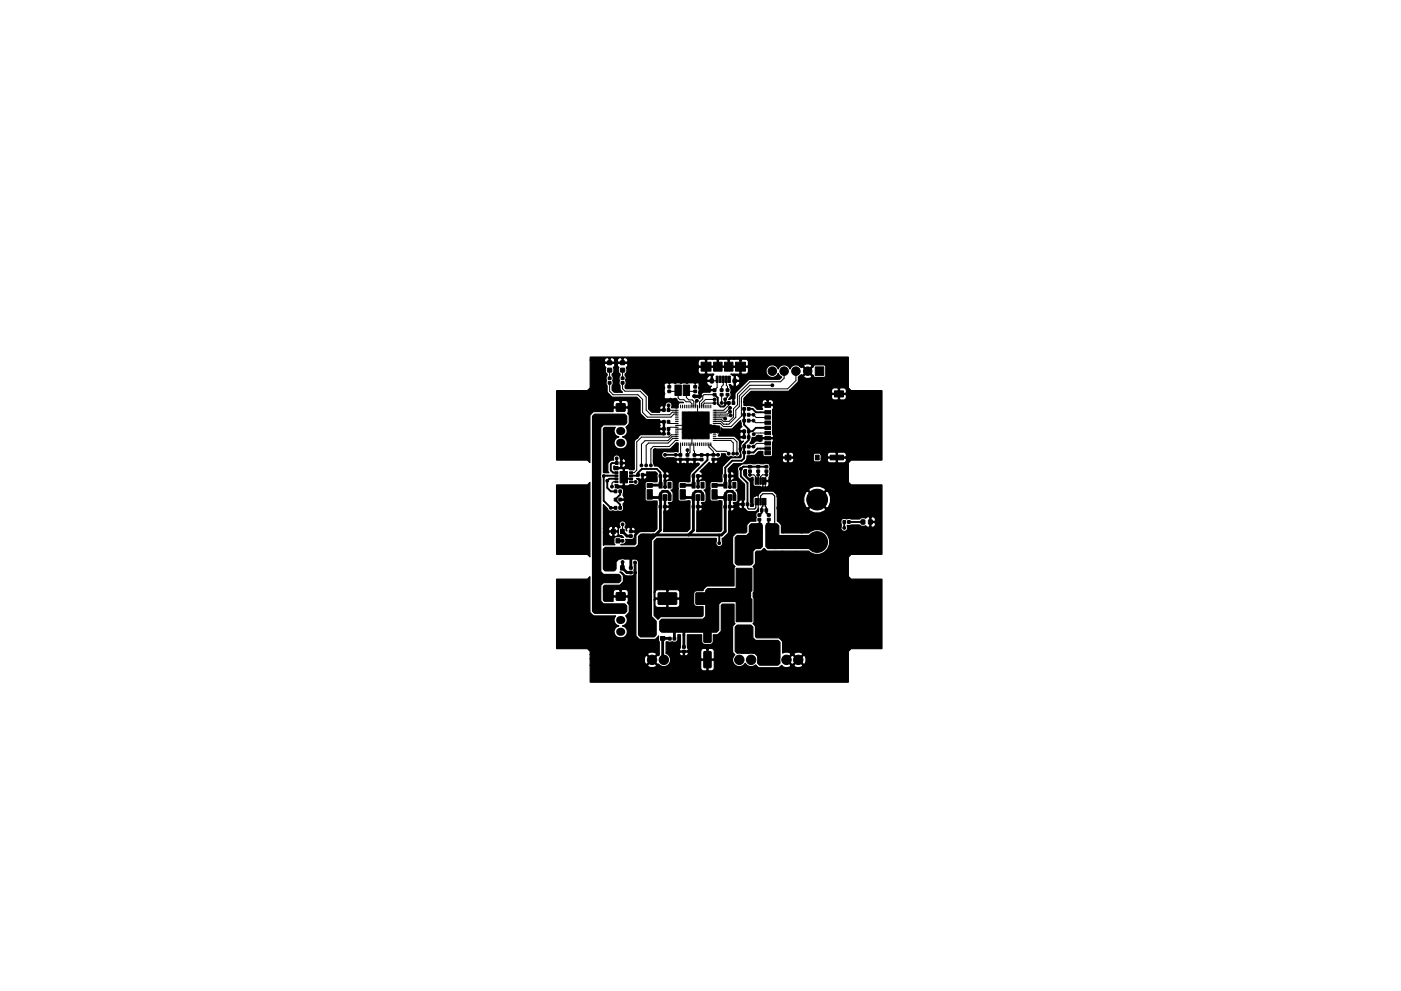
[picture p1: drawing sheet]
<svg xmlns="http://www.w3.org/2000/svg" width="297mm" height="210mm" viewBox="0 0 297 210" stroke-linecap="round" stroke-linejoin="round" font-family="sans-serif">
<g fill="#000" stroke="#000" stroke-width=".21">
<path d="M129 80h.5v.5h-.5zM128.8 78.2l.8-.1 .1 .8h-.8zM128.8 76.6h.8l.1 .7h-.8zM131.7 80h.6v.5h-.6zM131.6 76.6h.8v.7h-.8zM131.6 78.2l.8-.1v.8h-.8zM148.6 76.8h2.2v1.9h-2.2zM151.9 79.8h.3v1.3h-.3zM152.5 79.8h.4v1.3h-.4zM151.3 76.8h1.8v1.9h-1.8zM153.2 79.8h.4v1.3h-.4zM153.8 79.8h.4v1.3h-.4z"/>
<path d="M154.5 79.8h.4v1.3h-.4zM153.6 76.8h1.8v1.9h-1.8zM155.9 76.8h2.1v1.9h-2.1zM172.9 77.8h1.7v1.8h-1.7zM129 81h.5v.5h-.5zM130.5 98h.5v.5h-.5zM131.5 98h.5v.5h-.5zM131.7 81h.6v.5h-.6zM130.7 85.7h1.8v1.5h-1.8zM140.5 86.7h.5v.6h-.5zM140.5 90.7h.5v.6h-.5zM140.5 89.2h.5v.6h-.5z"/>
<path d="M141.5 86.7h.5v.6h-.5zM141.5 90.7h.5v.6h-.5zM141.5 89.2h.5v.6h-.5zM141.6 82.8h.6v.5h-.6zM141.6 81.8h.6v.5h-.6zM143.1 81.7h1.4v2.2h-1.4zM144 97.2h.5v.5h-.5zM144 96.3h.5v.5h-.5zM144.9 81.7h1.3v2.2h-1.3zM145.5 97.2h.5v.5h-.5zM145.5 96.3h.5v.5h-.5zM144.6 91.7h1.5v1.4h-1.5z"/>
<path d="M144.6 90.2h1.5v1.5h-1.5zM144.6 88.8h1.5v1.4h-1.5zM144.6 87.4h1.5v1.4h-1.5zM147 96.3h.5v.5h-.5zM147 97.2h.5v.5l-.5 .1zM146.1 91.7h1.4v1.4h-1.4zM146.1 90.2h1.4v1.5h-1.4zM146.1 88.8h1.4v1.4h-1.4zM146.1 87.4h1.4v1.4h-1.4zM147.1 82.8h.6v.5h-.6zM147.1 81.8h.6v.5h-.6zM147.5 91.7h1.4v1.4h-1.4z"/>
<path d="M147.5 90.2h1.4v1.5h-1.4zM147.5 88.8h1.4v1.4h-1.4zM147.5 87.4h1.4v1.4h-1.4zM148.5 97.2h.5v.5l-.5 .1zM148.5 96.3h.5v.5h-.5zM148.9 91.7h1.4v1.4h-1.4zM148.9 90.2h1.4v1.5h-1.4zM148.9 88.8h1.4v1.4h-1.4zM148.9 87.4h1.4v1.4h-1.4zM151 97.2h.5v.5h-.5zM151 96.2h.5v.5l-.5 .1zM151.2 82.5h.6v.5h-.6z"/>
<path d="M151.2 83.5h.6v.5h-.6zM152.7 82.5h.6v.5h-.6zM152.7 83.5h.6v.5h-.6zM154 83.5h.5v.5h-.5zM154 82.5h.5v.5h-.5zM154.3 85.2h.5v.6h-.5zM155.2 85.2h.6l-.1 .6h-.5zM157.5 91.2h.5v.6h-.5zM157.5 92.5h.5v.5h-.5zM157.5 95.7h.5v.6h-.5zM157.5 94.5h.5v.5h-.5zM157.5 89h.5v.5h-.5z"/>
<path d="M157.5 87.7h.5v.6h-.5zM157.5 86.5h.5v.5h-.5zM158.5 91.2h.5v.6h-.5zM158.5 92.5h.5v.5h-.5zM158.5 95.7h.5v.6h-.5zM158.5 94.5h.5v.5h-.5zM158.5 89h.5v.5h-.5zM158.5 87.7h.5v.6h-.5zM158.5 86.5h.5v.5h-.5zM158.7 98.8h.6v.5h-.6zM158.7 99.7h.6v.5h-.6zM160.5 99.7h.5v.5h-.5z"/>
<path d="M160.5 98.8h.5v.5h-.5zM162.2 98.8h.6v.5h-.6zM162.2 99.7h.6v.5h-.6zM162.2 95.8h1.2v.7h-1.2zM162.2 94.8h1.2v.7h-1.2zM162.2 87.1h1.2v.7h-1.2zM162.2 88.2h1.2v.7h-1.2zM162.2 89.3h1.2v.7h-1.2zM162.2 90.4h1.2v.7h-1.2zM162.2 91.5h1.2v.7h-1.2zM162.2 92.6h1.2v.7h-1.2zM162.2 93.7h1.2v.7h-1.2z"/>
<path d="M162.2 85.4h1.2v1h-1.2zM166.5 96.6h1.2v1h-1.2zM172.9 96.6h.8v1h-.8zM176 96.6h2.8v1h-2.8zM176.9 82.9h1.9v1.3h-1.9zM129.6 112.3h.9v.9h-.9zM130.6 114.3h.8v.9h-.8zM130.3 105.7h.5v.6h-.5zM130.3 104h.5v.5h-.5zM130.3 107.5h.5v.5h-.5zM130.4 100.1h.6v.3h-.6zM130.4 100.7h.6v.4h-.6z"/>
<path d="M130.4 101.4h.6v.3h-.6zM130.4 102h.6v.4h-.6zM131.5 112.3h.9v.9h-.9zM131.2 105.7h.5v.6h-.5zM131.2 104h.5v.5h-.5zM131.2 107.5h.5v.5h-.5zM131.5 100h1.5v2.4h-1.5zM133.5 112.5h.5v.5h-.5zM133.5 113.5h.5v.5h-.5zM133.5 102h.6v.4h-.6zM133.5 101.4h.6v.3h-.6zM133.5 100.7h.6v.4h-.6z"/>
<path d="M133.5 100.1h.6v.3h-.6zM135 100.5h.5v.5h-.5zM136 100.5h.5v.5h-.5zM137.2 103.9h1.1v2h-1.1zM137.2 102.6h1.1v.8h-1.1zM139.8 107.2h.5v.6h-.5zM139.8 100.7h.5v.6h-.5zM139.7 104.9h.7v1.3h-.7zM139.7 102.3h.7v1.2h-.7zM140.7 107.2h.5v.6h-.5zM140.7 100.7h.5v.6h-.5zM140.7 104.9h.6v1.3h-.6z"/>
<path d="M141.6 104.9h.7v1.3h-.7zM141.6 102.3h.7v1.2h-.7zM144.2 102.6h1.1v.8h-1.1zM144.2 103.9h1.1v2h-1.1zM146.8 107.2h.5v.6h-.5zM146.8 100.7h.5v.6h-.5zM146.7 102.3h.7v1.2h-.7zM146.7 104.9h.7v1.3h-.7zM147.7 107.2h.5v.6h-.5zM147.7 100.7h.5v.6h-.5zM147.7 104.9h.6v1.3h-.6zM148.6 102.3h.7v1.2h-.7z"/>
<path d="M148.6 104.9h.7v1.3h-.7zM150.9 102.6h1.1v.8h-1.1zM150.9 103.9h1.1v2h-1.1zM153.5 107.2h.5v.6h-.5zM153.5 100.7h.5v.6h-.5zM153.5 104.9h.6v1.3h-.6zM153.5 102.3h.6v1.2h-.6zM154.5 107.2h.5v.6h-.5zM154.5 100.7h.5v.6h-.5zM154.4 104.9h.7v1.3h-.7zM155.4 104.9h.6v1.3h-.6zM155.4 102.3h.6v1.2h-.6z"/>
<path d="M156.1 118.3h1.4v1.4h-1.4zM157.3 106.7h.5v.6h-.5zM158.2 106.7h.5v.6h-.5zM158 118.3h1.4v1.4h-1.4zM160.1 101.3h.3v1.4h-.3zM160.1 105.7h.3v1.4h-.3zM160.6 101.3h.3v1.4h-.3zM160.6 105.7h.3v1.4h-.3zM161.1 101.3h.3v1.4h-.3zM161.1 105.7h.3v1.4h-.3zM160.7 109h.6v.5h-.6zM160.7 110h.6v.5h-.6z"/>
<path d="M160.6 111.1l.9 .1-.1 1.2-.8-.1zM161.6 101.3h.3v1.4h-.3zM161.6 105.7h.3v1.4h-.3zM161.2 108h.6l-.1 .5h-.5zM162.1 101.3h.3v1.4h-.3zM162.1 105.7h.3v1.4h-.3zM162.2 108h.5v.5h-.5zM162.7 110h.6v.5h-.6zM162.7 109h.6v.5h-.6zM162.5 111.1l.9 .1-.1 1.2-.8-.1zM178.8 110.5h.5v.5h-.5zM179.7 110.5h.5v.5h-.5z"/>
<path d="M182.6 110.3l.8 .1-.1 .8-.7-.1zM184.2 110.3l.7 .1v.8l-.8-.1zM129.6 120h.9v.9h-.9zM130.6 122h.8v.9h-.8zM131.5 120h.9v.9h-.9zM130.7 125.8h1.8v1.5h-1.8zM133.5 120.2h.5v.6h-.5zM133.5 121.2h.5v.5h-.5zM138.1 134.1h.8v.8h-.8zM140.1 133.1h.8v.8h-.8zM140.1 135h.8v.8h-.8zM141.8 135.2h.5v.6h-.5z"/>
<path d="M142.7 135.2h.5v.6h-.5zM139.6 125.8h3.8l.1 2.3-.3 .1h-3.6l-.1-.2zM144.7 138h.6v.5h-.6zM144.7 137h.6v.5h-.6zM149.3 132.9l1.3-.1 .2 .2v3l-.2 .3h-1.2l-.2-.2zM149.3 138.3l1.3-.1 .2 .2v3l-.2 .3h-1.2l-.2-.2zM147.6 125.8h3.8l.1 2.3-.3 .1h-3.6l-.1-.2zM156.1 127h3.3v4.9h-3.3zM156.1 132.8h1.4v1.4h-1.4zM158 132.8h1.4v1.4h-1.4zM156.1 120.6h3.3v4.8h-3.3z"/>
<circle cx="127.5" cy="77.7" r=".3"/>
<circle cx="135" cy="77.7" r=".3"/>
<circle cx="137.5" cy="77.7" r=".3"/>
<circle cx="140" cy="77.7" r=".3"/>
<circle cx="142.5" cy="77.7" r=".3"/>
<circle cx="145" cy="77.7" r=".3"/>
<circle cx="147.5" cy="77.7" r=".3"/>
<circle cx="149.7" cy="79.6" r=".3"/>
<circle cx="160" cy="77.7" r=".3"/>
<circle cx="163.7" cy="78.7" r=".9"/>
<circle cx="166.2" cy="78.7" r=".9"/>
<circle cx="168.7" cy="78.7" r=".9"/>
<circle cx="171.2" cy="78.7" r=".9"/>
<circle cx="177.5" cy="77.7" r=".3"/>
<circle cx="120" cy="95.2" r=".3"/>
<circle cx="120" cy="90.2" r=".3"/>
<circle cx="120" cy="85.2" r=".3"/>
<circle cx="120" cy="92.7" r=".3"/>
<circle cx="120" cy="87.7" r=".3"/>
<circle cx="122.5" cy="90.2" r=".3"/>
<circle cx="122.5" cy="95.2" r=".3"/>
<circle cx="122.5" cy="85.2" r=".3"/>
<circle cx="122.5" cy="92.7" r=".3"/>
<circle cx="122.5" cy="87.7" r=".3"/>
<circle cx="125" cy="85.2" r=".3"/>
<circle cx="127.5" cy="85.2" r=".3"/>
<circle cx="127.5" cy="80.2" r=".3"/>
<circle cx="127.5" cy="82.7" r=".3"/>
<circle cx="128.2" cy="91.1" r=".3"/>
<circle cx="128.4" cy="99.9" r=".3"/>
<circle cx="129.8" cy="91" r=".3"/>
<circle cx="130.2" cy="92.7" r=".3"/>
<circle cx="130.6" cy="99.3" r=".3"/>
<circle cx="130.8" cy="82.9" r=".3"/>
<circle cx="130.8" cy="97.2" r=".3"/>
<circle cx="130.8" cy="81.7" r=".3"/>
<circle cx="131.5" cy="84.6" r=".3"/>
<circle cx="132.8" cy="92.7" r=".3"/>
<circle cx="134.1" cy="99.3" r=".3"/>
<circle cx="135" cy="85.2" r=".3"/>
<circle cx="135" cy="90.2" r=".3"/>
<circle cx="135" cy="80.2" r=".3"/>
<circle cx="135" cy="92.7" r=".3"/>
<circle cx="135" cy="87.7" r=".3"/>
<circle cx="136" cy="98.7" r=".3"/>
<circle cx="137" cy="98.7" r=".3"/>
<circle cx="137.5" cy="90.2" r=".3"/>
<circle cx="137.5" cy="80.2" r=".3"/>
<circle cx="137.8" cy="86.5" r=".3"/>
<circle cx="138" cy="98.7" r=".3"/>
<circle cx="138.9" cy="95.5" r=".3"/>
<circle cx="138.9" cy="98.4" r=".3"/>
<circle cx="139.5" cy="87.1" r=".3"/>
<circle cx="140" cy="80.2" r=".3"/>
<circle cx="140" cy="97.7" r=".3"/>
<circle cx="140.6" cy="83.5" r=".3"/>
<circle cx="140.6" cy="81" r=".3"/>
<circle cx="140.6" cy="84.8" r=".3"/>
<circle cx="140.7" cy="82.3" r=".3"/>
<circle cx="140.7" cy="92" r=".3"/>
<circle cx="141" cy="96.5" r=".3"/>
<circle cx="141.8" cy="92" r=".3"/>
<circle cx="141.8" cy="86" r=".3"/>
<circle cx="141.9" cy="81" r=".3"/>
<circle cx="142.2" cy="84.8" r=".3"/>
<circle cx="142.5" cy="97.7" r=".3"/>
<circle cx="143.2" cy="81" r=".3"/>
<circle cx="143.2" cy="84.8" r=".3"/>
<circle cx="143.2" cy="96.5" r=".3"/>
<circle cx="143.4" cy="86.3" r=".3"/>
<circle cx="143.5" cy="94.3" r=".3"/>
<circle cx="144.4" cy="81" r=".3"/>
<circle cx="145.4" cy="88.1" r=".36"/>
<circle cx="145.4" cy="89.5" r=".36"/>
<circle cx="145.4" cy="91" r=".36"/>
<circle cx="145.4" cy="92.4" r=".36"/>
<circle cx="145.6" cy="81" r=".3"/>
<circle cx="145.8" cy="95.5" r=".3"/>
<circle cx="146.8" cy="88.1" r=".36"/>
<circle cx="146.8" cy="91" r=".36"/>
<circle cx="146.8" cy="89.5" r=".36"/>
<circle cx="146.8" cy="92.4" r=".36"/>
<circle cx="147.2" cy="84" r=".3"/>
<circle cx="147.4" cy="81" r=".3"/>
<circle cx="147.8" cy="85" r=".3"/>
<circle cx="147.9" cy="98.5" r=".3"/>
<circle cx="148.2" cy="88.1" r=".36"/>
<circle cx="148.2" cy="91" r=".36"/>
<circle cx="148.2" cy="89.5" r=".36"/>
<circle cx="148.2" cy="92.4" r=".36"/>
<circle cx="148.4" cy="84" r=".3"/>
<circle cx="148.4" cy="81" r=".3"/>
<circle cx="148.4" cy="83.3" r=".3"/>
<circle cx="148.4" cy="82.3" r=".3"/>
<circle cx="149" cy="99.9" r=".3"/>
<circle cx="149.6" cy="88.1" r=".36"/>
<circle cx="149.6" cy="89.5" r=".36"/>
<circle cx="149.6" cy="91" r=".36"/>
<circle cx="149.6" cy="92.4" r=".36"/>
<circle cx="150" cy="96.5" r=".3"/>
<circle cx="150.1" cy="82.7" r=".3"/>
<circle cx="151.5" cy="85.5" r=".3"/>
<circle cx="151.5" cy="84.7" r=".3"/>
<circle cx="152.2" cy="96.5" r=".3"/>
<circle cx="153" cy="85.5" r=".3"/>
<circle cx="153.2" cy="96.7" r=".3"/>
<circle cx="153.2" cy="98.5" r=".3"/>
<circle cx="153.5" cy="91.7" r=".3"/>
<circle cx="153.7" cy="84.7" r=".3"/>
<circle cx="153.8" cy="88.8" r=".3"/>
<circle cx="153.8" cy="85.5" r=".3"/>
<circle cx="154.5" cy="96.2" r=".3"/>
<circle cx="154.8" cy="86.5" r=".3"/>
<circle cx="154.8" cy="87.4" r=".3"/>
<circle cx="154.9" cy="88.1" r=".3"/>
<circle cx="155" cy="92" r=".3"/>
<circle cx="155.3" cy="82.3" r=".3"/>
<circle cx="155.4" cy="84.2" r=".3"/>
<circle cx="155.5" cy="96.2" r=".3"/>
<circle cx="156.2" cy="96.2" r=".3"/>
<circle cx="156.5" cy="92.5" r=".3"/>
<circle cx="156.8" cy="89.9" r=".3"/>
<circle cx="157" cy="95.2" r=".3"/>
<circle cx="157.1" cy="99.5" r=".3"/>
<circle cx="158.8" cy="97" r=".3"/>
<circle cx="159.6" cy="93.7" r=".3"/>
<circle cx="159.7" cy="94.7" r=".3"/>
<circle cx="159.7" cy="89.2" r=".3"/>
<circle cx="159.8" cy="88" r=".3"/>
<circle cx="159.8" cy="92.1" r=".3"/>
<circle cx="160.8" cy="92.6" r=".3"/>
<circle cx="161.1" cy="93.4" r=".3"/>
<circle cx="161.2" cy="96" r=".3"/>
<circle cx="163.7" cy="81.7" r=".3"/>
<circle cx="165" cy="85.2" r=".3"/>
<circle cx="165" cy="90.2" r=".3"/>
<circle cx="165" cy="95.2" r=".3"/>
<circle cx="165" cy="92.7" r=".3"/>
<circle cx="165" cy="87.7" r=".3"/>
<circle cx="167.5" cy="95.2" r=".3"/>
<circle cx="167.5" cy="85.2" r=".3"/>
<circle cx="167.5" cy="90.2" r=".3"/>
<circle cx="167.5" cy="92.7" r=".3"/>
<circle cx="167.5" cy="87.7" r=".3"/>
<circle cx="170" cy="95.2" r=".3"/>
<circle cx="170" cy="90.2" r=".3"/>
<circle cx="170" cy="85.2" r=".3"/>
<circle cx="170" cy="92.7" r=".3"/>
<circle cx="170" cy="87.7" r=".3"/>
<circle cx="172.5" cy="90.2" r=".3"/>
<circle cx="172.5" cy="85.2" r=".3"/>
<circle cx="172.5" cy="95.2" r=".3"/>
<circle cx="172.5" cy="92.7" r=".3"/>
<circle cx="172.5" cy="87.7" r=".3"/>
<circle cx="175" cy="95.2" r=".3"/>
<circle cx="175" cy="90.2" r=".3"/>
<circle cx="175" cy="85.2" r=".3"/>
<circle cx="175" cy="92.7" r=".3"/>
<circle cx="175" cy="87.7" r=".3"/>
<circle cx="177.5" cy="95.2" r=".3"/>
<circle cx="177.5" cy="85.2" r=".3"/>
<circle cx="177.5" cy="90.2" r=".3"/>
<circle cx="177.5" cy="92.7" r=".3"/>
<circle cx="177.5" cy="87.7" r=".3"/>
<circle cx="180" cy="85.2" r=".3"/>
<circle cx="180" cy="95.2" r=".3"/>
<circle cx="180" cy="87.7" r=".3"/>
<circle cx="182.5" cy="95.2" r=".3"/>
<circle cx="182.5" cy="85.2" r=".3"/>
<circle cx="182.5" cy="87.7" r=".3"/>
<circle cx="185" cy="85.2" r=".3"/>
<circle cx="185" cy="95.2" r=".3"/>
<circle cx="120" cy="112.7" r=".3"/>
<circle cx="120" cy="107.7" r=".3"/>
<circle cx="120" cy="115.2" r=".3"/>
<circle cx="120" cy="110.2" r=".3"/>
<circle cx="120" cy="105.2" r=".3"/>
<circle cx="122.5" cy="112.7" r=".3"/>
<circle cx="122.5" cy="107.7" r=".3"/>
<circle cx="122.5" cy="105.2" r=".3"/>
<circle cx="122.5" cy="115.2" r=".3"/>
<circle cx="122.5" cy="110.2" r=".3"/>
<circle cx="128" cy="101" r=".3"/>
<circle cx="128.2" cy="115" r=".3"/>
<circle cx="128.8" cy="102" r=".3"/>
<circle cx="129.5" cy="107.7" r=".3"/>
<circle cx="129.5" cy="115" r=".3"/>
<circle cx="129.8" cy="103.2" r=".3"/>
<circle cx="130" cy="110.2" r=".3"/>
<circle cx="132" cy="111.2" r=".3"/>
<circle cx="132" cy="119.2" r=".3"/>
<circle cx="132" cy="114.7" r=".3"/>
<circle cx="132.5" cy="107.7" r=".3"/>
<circle cx="132.5" cy="105.2" r=".3"/>
<circle cx="132.5" cy="110.2" r=".3"/>
<circle cx="133.2" cy="103.9" r=".3"/>
<circle cx="133.5" cy="115" r=".3"/>
<circle cx="134.6" cy="119.3" r=".3"/>
<circle cx="134.8" cy="102.2" r=".3"/>
<circle cx="135" cy="107.7" r=".3"/>
<circle cx="135" cy="105.2" r=".3"/>
<circle cx="135" cy="110.2" r=".3"/>
<circle cx="137.5" cy="107.7" r=".3"/>
<circle cx="137.5" cy="110.2" r=".3"/>
<circle cx="138.8" cy="100.5" r=".3"/>
<circle cx="138.8" cy="101.9" r=".3"/>
<circle cx="140" cy="115.2" r=".3"/>
<circle cx="140" cy="117.7" r=".3"/>
<circle cx="141" cy="103.3" r=".3"/>
<circle cx="141.1" cy="108.8" r=".3"/>
<circle cx="141.1" cy="112.3" r=".3"/>
<circle cx="142.5" cy="107.7" r=".3"/>
<circle cx="142.5" cy="110.2" r=".3"/>
<circle cx="142.5" cy="100.2" r=".3"/>
<circle cx="142.5" cy="115.2" r=".3"/>
<circle cx="142.5" cy="117.7" r=".3"/>
<circle cx="145" cy="107.7" r=".3"/>
<circle cx="145" cy="110.2" r=".3"/>
<circle cx="145" cy="100.2" r=".3"/>
<circle cx="145" cy="115.2" r=".3"/>
<circle cx="145" cy="117.7" r=".3"/>
<circle cx="145.7" cy="112.2" r=".3"/>
<circle cx="145.9" cy="101.9" r=".3"/>
<circle cx="146" cy="106.5" r=".3"/>
<circle cx="147.5" cy="115.2" r=".3"/>
<circle cx="147.5" cy="117.7" r=".3"/>
<circle cx="148" cy="103.2" r=".3"/>
<circle cx="148.1" cy="112.5" r=".3"/>
<circle cx="150" cy="107.7" r=".3"/>
<circle cx="150" cy="110.2" r=".3"/>
<circle cx="150" cy="115.2" r=".3"/>
<circle cx="150" cy="117.7" r=".3"/>
<circle cx="150.1" cy="103.8" r=".3"/>
<circle cx="152.5" cy="107.7" r=".3"/>
<circle cx="152.5" cy="110.2" r=".3"/>
<circle cx="152.5" cy="115.2" r=".3"/>
<circle cx="152.5" cy="117.7" r=".3"/>
<circle cx="152.6" cy="106.5" r=".3"/>
<circle cx="152.7" cy="112.4" r=".3"/>
<circle cx="152.8" cy="101.8" r=".3"/>
<circle cx="154.8" cy="103.3" r=".3"/>
<circle cx="155" cy="112.7" r=".3"/>
<circle cx="155" cy="110.2" r=".3"/>
<circle cx="157.5" cy="112.7" r=".3"/>
<circle cx="157.5" cy="110.2" r=".3"/>
<circle cx="157.5" cy="102.9" r=".3"/>
<circle cx="157.9" cy="100" r=".3"/>
<circle cx="159" cy="100.7" r=".3"/>
<circle cx="159.4" cy="101.7" r=".3"/>
<circle cx="159.5" cy="104.5" r=".3"/>
<circle cx="159.5" cy="107.1" r=".3"/>
<circle cx="160.7" cy="100.7" r=".3"/>
<circle cx="161.7" cy="103.7" r=".3"/>
<circle cx="162" cy="116.8" r=".3"/>
<circle cx="162.5" cy="100.7" r=".3"/>
<circle cx="165" cy="102.7" r=".3"/>
<circle cx="165" cy="107.7" r=".3"/>
<circle cx="165" cy="105.2" r=".3"/>
<circle cx="165" cy="100.2" r=".3"/>
<circle cx="165.9" cy="117.2" r=".3"/>
<circle cx="166" cy="112.7" r=".3"/>
<circle cx="167.5" cy="107.7" r=".3"/>
<circle cx="167.5" cy="102.7" r=".3"/>
<circle cx="167.5" cy="110.2" r=".3"/>
<circle cx="167.5" cy="105.2" r=".3"/>
<circle cx="167.5" cy="100.2" r=".3"/>
<circle cx="168.9" cy="117.3" r=".3"/>
<circle cx="169.9" cy="112.8" r=".3"/>
<circle cx="170" cy="102.7" r=".3"/>
<circle cx="170" cy="100.2" r=".3"/>
<circle cx="170" cy="110.2" r=".3"/>
<circle cx="171.6" cy="106" r=".35"/>
<circle cx="171.6" cy="115" r=".35"/>
<circle cx="172.1" cy="107.2" r=".35"/>
<circle cx="172.1" cy="116.2" r=".35"/>
<circle cx="172.1" cy="113.8" r=".35"/>
<circle cx="172.1" cy="104.8" r=".35"/>
<circle cx="172.5" cy="102.7" r=".3"/>
<circle cx="172.5" cy="110.2" r=".3"/>
<circle cx="172.5" cy="100.2" r=".3"/>
<circle cx="173.2" cy="115" r="2.2"/>
<circle cx="173.2" cy="106" r="2.2"/>
<circle cx="173.3" cy="104.3" r=".35"/>
<circle cx="173.3" cy="113.3" r=".35"/>
<circle cx="173.3" cy="107.6" r=".35"/>
<circle cx="173.3" cy="116.6" r=".35"/>
<circle cx="174.4" cy="116.2" r=".35"/>
<circle cx="174.4" cy="107.2" r=".35"/>
<circle cx="174.4" cy="113.8" r=".35"/>
<circle cx="174.4" cy="104.8" r=".35"/>
<circle cx="174.9" cy="106" r=".35"/>
<circle cx="174.9" cy="115" r=".35"/>
<circle cx="175" cy="102.7" r=".3"/>
<circle cx="175" cy="100.2" r=".3"/>
<circle cx="175" cy="110.2" r=".3"/>
<circle cx="177.5" cy="102.7" r=".3"/>
<circle cx="177.5" cy="107.7" r=".3"/>
<circle cx="177.5" cy="115.2" r=".3"/>
<circle cx="177.5" cy="105.2" r=".3"/>
<circle cx="177.5" cy="110.2" r=".3"/>
<circle cx="177.5" cy="100.2" r=".3"/>
<circle cx="179" cy="112" r=".3"/>
<circle cx="180" cy="107.7" r=".3"/>
<circle cx="180" cy="112.7" r=".3"/>
<circle cx="180" cy="105.2" r=".3"/>
<circle cx="180" cy="115.2" r=".3"/>
<circle cx="182.5" cy="112.7" r=".3"/>
<circle cx="182.5" cy="107.7" r=".3"/>
<circle cx="182.5" cy="105.2" r=".3"/>
<circle cx="182.5" cy="115.2" r=".3"/>
<circle cx="185" cy="107.7" r=".3"/>
<circle cx="185" cy="112.7" r=".3"/>
<circle cx="185" cy="105.2" r=".3"/>
<circle cx="185" cy="115.2" r=".3"/>
<circle cx="120" cy="135.2" r=".3"/>
<circle cx="120" cy="130.2" r=".3"/>
<circle cx="120" cy="125.2" r=".3"/>
<circle cx="120" cy="132.7" r=".3"/>
<circle cx="120" cy="127.7" r=".3"/>
<circle cx="122.5" cy="135.2" r=".3"/>
<circle cx="122.5" cy="130.2" r=".3"/>
<circle cx="122.5" cy="125.2" r=".3"/>
<circle cx="122.5" cy="127.7" r=".3"/>
<circle cx="122.5" cy="132.7" r=".3"/>
<circle cx="125" cy="135.2" r=".3"/>
<circle cx="125" cy="132.7" r=".3"/>
<circle cx="127.5" cy="135.2" r=".3"/>
<circle cx="127.5" cy="137.7" r=".3"/>
<circle cx="129" cy="127" r=".3"/>
<circle cx="129" cy="124.7" r=".3"/>
<circle cx="130" cy="137.7" r=".3"/>
<circle cx="132.5" cy="137.7" r=".3"/>
<circle cx="132.8" cy="122.5" r=".3"/>
<circle cx="133.8" cy="135.3" r=".3"/>
<circle cx="134" cy="126.4" r=".3"/>
<circle cx="134.1" cy="129.1" r=".3"/>
<circle cx="134.6" cy="121.5" r=".3"/>
<circle cx="135" cy="137.7" r=".3"/>
<circle cx="137.5" cy="137.7" r=".3"/>
<circle cx="138.2" cy="140" r="1"/>
<circle cx="140" cy="130.2" r=".3"/>
<circle cx="140" cy="120.2" r=".3"/>
<circle cx="140" cy="122.7" r=".3"/>
<circle cx="140.7" cy="140" r="1"/>
<circle cx="142.5" cy="130.2" r=".3"/>
<circle cx="142.5" cy="120.2" r=".3"/>
<circle cx="142.5" cy="137.7" r=".3"/>
<circle cx="142.5" cy="122.7" r=".3"/>
<circle cx="145" cy="130.2" r=".3"/>
<circle cx="145" cy="125.2" r=".3"/>
<circle cx="145" cy="120.2" r=".3"/>
<circle cx="145" cy="127.7" r=".3"/>
<circle cx="145" cy="122.7" r=".3"/>
<circle cx="147.5" cy="130.2" r=".3"/>
<circle cx="147.5" cy="135.2" r=".3"/>
<circle cx="147.5" cy="120.2" r=".3"/>
<circle cx="147.5" cy="137.7" r=".3"/>
<circle cx="147.5" cy="122.7" r=".3"/>
<circle cx="150" cy="120.2" r=".3"/>
<circle cx="150" cy="122.7" r=".3"/>
<circle cx="152.5" cy="135.2" r=".3"/>
<circle cx="152.5" cy="120.2" r=".3"/>
<circle cx="152.5" cy="137.7" r=".3"/>
<circle cx="152.5" cy="122.7" r=".3"/>
<circle cx="153.3" cy="128.7" r=".3"/>
<circle cx="153.4" cy="130.3" r=".3"/>
<circle cx="155" cy="130.2" r=".3"/>
<circle cx="155" cy="120.2" r=".3"/>
<circle cx="155" cy="122.7" r=".3"/>
<circle cx="155.1" cy="128.6" r=".3"/>
<circle cx="156.7" cy="140" r="1"/>
<circle cx="159.2" cy="140" r="1"/>
<circle cx="161" cy="126.2" r=".3"/>
<circle cx="161" cy="132.2" r=".3"/>
<circle cx="161" cy="130.2" r=".3"/>
<circle cx="161" cy="134.2" r=".3"/>
<circle cx="161" cy="120.2" r=".3"/>
<circle cx="161" cy="124.2" r=".3"/>
<circle cx="161" cy="122.2" r=".3"/>
<circle cx="161.7" cy="140" r="1"/>
<circle cx="162.5" cy="120.2" r=".3"/>
<circle cx="163" cy="134.2" r=".3"/>
<circle cx="164.3" cy="140" r="1"/>
<circle cx="165" cy="134.2" r=".3"/>
<circle cx="166.7" cy="140" r="1"/>
<circle cx="167" cy="136.2" r=".3"/>
<circle cx="167.5" cy="137.7" r=".3"/>
<circle cx="169.3" cy="140" r="1"/>
<circle cx="170" cy="137.7" r=".3"/>
<circle cx="172.5" cy="137.7" r=".3"/>
<circle cx="173" cy="133.2" r=".3"/>
<circle cx="175" cy="135.2" r=".3"/>
<circle cx="175" cy="137.7" r=".3"/>
<circle cx="176" cy="120.2" r=".3"/>
<circle cx="176" cy="122.2" r=".3"/>
<circle cx="177.5" cy="137.7" r=".3"/>
<circle cx="186" cy="132.2" r=".3"/>
<circle cx="186" cy="134.2" r=".3"/>
<circle cx="186" cy="136.2" r=".3"/>
<circle cx="127.5" cy="140.2" r=".3"/>
<circle cx="130" cy="140.2" r=".3"/>
<circle cx="132.5" cy="140.2" r=".3"/>
<circle cx="135" cy="140.2" r=".3"/>
<circle cx="142.5" cy="140.2" r=".3"/>
<circle cx="145" cy="140.2" r=".3"/>
<circle cx="147.5" cy="140.2" r=".3"/>
<circle cx="152.5" cy="140.2" r=".3"/>
<circle cx="162.5" cy="142.7" r=".3"/>
<circle cx="165" cy="142.7" r=".3"/>
<circle cx="167.5" cy="142.7" r=".3"/>
<circle cx="170" cy="142.7" r=".3"/>
<circle cx="172.5" cy="142.7" r=".3"/>
<circle cx="172.5" cy="140.2" r=".3"/>
<circle cx="175" cy="142.7" r=".3"/>
<circle cx="175" cy="140.2" r=".3"/>
<circle cx="177.5" cy="142.7" r=".3"/>
<circle cx="177.5" cy="140.2" r=".3"/>
</g>
<path d="M131.5 88.9h.2M131.5 91.4h.2M131.5 93.9h.2M131.5 134h.2M131.5 131.5h.2M131.5 129h.2" fill="none" stroke="#000" stroke-width="1.7"/>
<path d="M150.9 80.7v.2M155.8 80.7v.2" fill="none" stroke="#000" stroke-width="1.1"/>
<g fill="none" stroke="#000" stroke-width=".21">
<path d="M129.2 78.5v1.8M132 78.5v1.8M166.3 78.7v1.5l-.8 .8h-6.5l-2.6 2.6v2.3l-.9 .8v1.8l-.9 .9h-1.2l-.4-.4h-1.8M168.7 78.7v2l-1.7 1.8h-8l-1.8 1.8v4l-2.2 2.2h-1.6l-.7-.7h-1.5M129.2 81.2v1.8l.8 .7h5.2l1 1v2.8l1 1h5l.7-.7h.9M132 81.2v1.3l.5 .5h3.3l1.2 1.2v2.8l1 1h4l.5-.6h1.3M141.7 89.5l.4 .3h1.7M141.7 87h2.1M141.9 83h1.6l.3-.2v1.6l.4 .4h.8l.5 .4h.8l.4 .4v.9M141.9 81v1.1M143.2 91.8h.6M143.2 91.4h.6"/>
<path d="M143.2 89.4h.6M143.2 89h.6M143.2 88.6h.6M143.2 88.2h.6M143.8 93.4h-.6l-1.3 1.3h-3.4l-.5 .5v3.5M143.8 93h-1.2l-.9 1h-4.2l-.5 .5v4.2M143.8 92.6h-1.3l-.9 .9h-4.8l-.8 .7v4.5M143.8 92.2h-1.5l-.5 .5h-5.8l-1 1v6l-.5 .6h-.7M143.8 90.6h-1.7l-.4 .4M144.3 85.9v.6M144.3 93.9l-.1 2.6M144.7 85.9v.6"/>
<path d="M144.7 93.9v.6M145.1 85.9v.6M145.1 93.9v.6M145.4 91h-2.2M145.4 89.5l-.8 .7h-1.4M145.5 85.9v.6M145.5 93.9v.6M145.9 85.9v.6M145.9 93.9v.6M146.3 85.9v.6M146.3 93.9v2.1l-.5 .5v-1M146.8 92.4l-.1 2.1"/>
<path d="M147.1 93.9l.1 2.6M147.4 81h.1M147.4 83h-1.6l-.3-.2v1.5l.5 .5h.8l.3 .3v1.4M147.4 81v1.1M147.5 93.9v.6M147.8 85l-.3 .3v1.2M147.9 85.9v1.9l.3 .3M147.9 93.9v.6M148.3 93.9v.6M148.7 93.9v.6M149.1 93.9v.6M149.5 85.9v.6"/>
<path d="M149.5 93.9v.6M149.9 85.9v.6M149.9 93.9v.6M150.3 85.9v.6M150.3 93.9v.9l.9 1v.7M150.7 85.9v.6M150.7 93.9v.6l1.2 1.2h2.1l.5 .5M150.9 80.8h.8l.3-.3v1.7l-.5 .6M151.2 93.4h3.7l.6 .6v2.2M151.2 93h4.4l.6 .7v2.5M151.2 92.6h.6M151.2 92.2h.6"/>
<path d="M151.2 91.8h.6M151.2 91.4h1.5l.3 .3h.5M151.2 88.6h2.4l.2 .2M151.5 85.5h-2.1l-.3 .3v.7M151.5 84.7h-1.9l-.9 .9v.9M151.5 83.7h-2.2l-.3 .3v.6l-.7 .7v1.2M151.5 90.2v1.6M151.8 90.6h-3.3l-.3 .4h3.6M151.8 90.2h-1.5l-.7 .8M153 83.7v1.8M153.3 80.5v1.1l-.3 .4v.8M153.5 91.7h.1"/>
<path d="M154 80.5v1.2l.2 .3v.8M154.2 83.7v.5l-.5 .5M154.5 85.5v.5l-1 1h-2.3M154.8 86.5l-.9 .9h-2.7M154.8 87.4l-.5 .4h-3.1M154.9 88.1l-.1 .1h-3.6M158.7 88h1l.6 .6h2.5M158.7 89.2h1l.5 .5h2.6M159 100v.7h.9l.4 .4v.9M160.7 100v2M162.5 100v.7h-.9l-.3 .4v.9M162.8 91.9h-2.7l-.3 .2"/>
<path d="M162.8 94.1h-2.4l-.7 .6h-1M163.7 81.7h-4.7l-2.2 2.3v2.2l-.8 .8v1.5l-1.5 1.5h-1.1l-.5-.6h-1.7M130.7 102.2h-.7l-.2 .3v.7M132 111.2l-.1 1.5M133.8 102.2h1M160.7 104v4.2M161.7 103.7h.1M161.7 103.7v-1.7h.6v1.7"/>
</g>
<g fill="none" stroke="#000" stroke-width=".6">
<path d="M147.2 84h1.2v-3h-7.8v3.8h2.6M131 114.7h1M131.9 112.7l1 1h.9M132 119.2l-.1 1.3 1 1h.9M133.8 118.2v2.3M137.8 104.9l.6 .7h1.7M138.5 113.5l-.5 .5M140 101l.1 1.9-2.3 .1M140.1 107.5h-.1M141.9 105.6l.1-.9-.5-.5h-1l-.4 .5-.1 7.8-2 2M144.8 104.9l.6 .7h1.6M147 101v1.9l-2.2 .1"/>
<path d="M148.9 105.6v-.9l-.4-.5h-1l-.5 .5v7.8l-1 1M151.5 104.9l.7 .7h1.6M153.8 101v1.9l-2.3 .1M155.7 105.6v-.9l-.5-.5h-.9l-.5 .5v8l-.8 .8h-17M142 135.5l-1.5-.1v4.3l.3 .3M143 133.3v2.2M145 133v4.3M149.3 132.7l.7 .7v1.9"/>
</g>
<g fill="none" stroke="#000" stroke-width=".4">
<path d="M130.8 97.2v1h-1l-.3 .3v1.3l.5 .5h.7M141 96.5h3.2M141.7 91h.1M141.7 87h.1M141.8 86v1M141.8 91v1M141.8 87h-.1M144.2 96.5h.1M150 96.5v1.1l-3 3v.4M151.5 83.7l.7 .7v1.3l.6 .5h.7l.3-.3v-.4h.7M152.2 96.5h-5M157.8 86.7v3.4l.9 1v2.3l-.9 .9v2.9l-.6 .5h-2l-1.4 1.5v1.8"/>
<path d="M157.8 91.5v1.2M158.7 86.7h.9l.7 .8h2.5M162.5 99h-4.9l-.5 .5v1.6l1.4 1.4v4.5M162.8 95.2h-2.2l-.8 .8h-1.1M162.8 90.8h-2.5l-.7 .7h-.9M130.7 101.6h-1.5l-.4 .4v1.5l.7 .7h1M130.7 100.9l-2.7 .1v5.2l1.5 1.5h1M131.5 104.2v.7l-1 1v.2l1 1v.6M132.2 101.2l.4 .4h1.2M133.8 100.9h1.3l.2-.2v-.4l.8-.8h3.2l.7 .7v.8M152.5 113.5v1.7M161 110.2l.1 1.5"/>
<path d="M161.5 108.2v.6l-.5 .5M162.5 108.2v.5l.5 .6M163 110.2l-.1 1.5M179 110.7v1.3M180 110.7h3"/>
</g>
<path d="M160.3 106.4v1.3l-.3 .3h-1.3l-.2-.3v-.7M161.3 106.4v-1.2l.4-.5h2l.6 .5v9.8M161.7 106.4v1l-.2 .2v.6M162.3 106.4v1l.2 .2v.6" fill="none" stroke="#000" stroke-width=".25"/>
<g fill="#000">
<circle cx="140.6" cy="84.8" r=".3"/>
<circle cx="141.9" cy="81" r=".3"/>
<circle cx="143.2" cy="84.8" r=".3"/>
<circle cx="147.2" cy="84" r=".3"/>
<circle cx="148.4" cy="81" r=".3"/>
<circle cx="148.4" cy="84" r=".3"/>
</g>
<path d="M164.3 115h9M153.2 126.2h4.6M157.8 123v6.5" fill="none" stroke="#000" stroke-width="3"/>
<g fill="#000" stroke="#000" stroke-width=".25">
<path d="M118 82.9l6.6-.1 .5-.6v-5.8h3l.2 .4h.8v-.8h.3v.8h.8l.2-.4h.5l.1 .4h.9v-.8h.2v.8l15.9-.1v.8l.2 .2h1.4v-1.3h.2v1.3h2.3v-1.3h.2v1.3h2.1v-1.3h.2v1.3h2.3v-1.3h.2v1.3h1.4l.2-.2v-.8l-.5-.5h-.9l-.2 .2-.4-.2h-1.9l-.2 .2-.4-.2h-1.7l-.2 .2-.4-.2h-1.9l-.2 .2-.4-.2h-.9l-.5 .5h-14.9v-.3a.6 .6 0 0 0-1-.4l-.4-.1a.67 .67 0 0 0-.8 .5h-.5l-.1-.2a.57 .57 0 0 0-.9-.2l-.4-.1a.67 .67 0 0 0-.9 .5h-3v-.6h54.7l.1 6.4 .5 .6 6.6 .1v14.7h-6.5l-.6 .6v4l.6 .7h6.5v14.7h-6.5l-.6 .6v4l.6 .7h6.5v14.7l-6.6 .1-.5 .5-.1 6.5h-54.7v-3.5h12.2l.1 .2a1.26 1.26 0 0 0 1.8-.2l-1-1-.9 1h-12.2v-1.5h11.5v.7l.2 .5 .3 .1 1-1-1-1-.3 .1-.2 .6h-11.5v-.9h12.2l.9 1 1-1-.1-.2a1.26 1.26 0 0 0-1.8 .2h-12.2v-.6l-.6-.6h-6.4l-.1-14.7h6.5l.6-.5v7.5l.9 .8h4.5a1.27 1.27 0 0 0 .7 2.1 1.34 1.34 0 0 0-.9 1.8 1.34 1.34 0 0 0 1.9 .7 1.29 1.29 0 0 0 .8-1.4 1.29 1.29 0 0 0-1-1.1 1.27 1.27 0 0 0 .7-2.2l.7-.9v-1.4l-.4-.4 .2-.4v-.7l-.1-.1h-3l-.1 .1v.8h-1.8l-.3-.3v-1.7h2.1v.7l.1 .1h1.4v-1.2h.2v1.2h1.4l.1-.1v-.7l-.3-.4a1.65 1.65 0 0 0-1.4 0l-.2-.1h-.8l-.5 .5h-2.1v-1.2l.3-.2h3l.4-.1 .5-.7 .1-1.2-.8-.8h.4l.8 .8h1a.76 .76 0 0 0 .8-.3 .76 .76 0 0 0 0-.9l.2-1.8 .2 .2 .1 15.5 .9 .8h3l.8-.8 .2 4.1-.2 .1-.2-.1-1 1 1 1 .2-.1 .3 .3a1.44 1.44 0 0 0 2.3-1h6.4l.1 1.9 .4 .2h.6l.2-.1v-2.1h.2v2.1l.2 .1h.6l.5-.5v-1.6l-.1-.1h-2.6l-.1 .1h-6.4a1.38 1.38 0 0 0-1-1.5v-.2h2.8l.3 .6 .4 .1 .2-.2v-.6h.2v.6l.2 .2a.5 .5 0 0 0 .5-.3 .5 .5 0 0 0 0-.5l-4.6 .1v-2.3h1.4a.76 .76 0 0 0 .9-.1 .76 .76 0 0 0 .2-.8v-.6h.6v2.8l-.3 .3 .2 .3h4.4v1.6l.1 .1h1.2v-2.1h.2v2.1h1.2l.1-.1v-1.6l-.5-.5h-.6l-.2 .1-1-.1-.5 .5h-2.8l.2-.3-.3-.3v-2.8h3.1v1.6l.4 .4a2.22 2.22 0 0 0 1.8-.2l.2-.5v-1.3l1-.1 .7-.7v-5.5l.3-.2h2.4v3.7l.3 .4-.6 .7v5.2l.5 .7-.3 .3a1.45 1.45 0 0 0 .5 2 1.45 1.45 0 0 0 2-.5 1.4 1.4 0 0 0 2.2 .4l.8 .6h4l.8-.5 .1 .2a1.26 1.26 0 0 0 1.8-.2h.6l.1 .2a1.26 1.26 0 0 0 1.8-.2l-.9-1-1 1h-.6l-1.1-1.2h.3l1 1h.2l1-1h.3l1 1a1.17 1.17 0 0 0 0-2l-1 1h-.3l-1-1h-.2l-1 1h-.3l1.1-1.2h.6l1 1 .9-1a1.17 1.17 0 0 0-1.9 0h-.6l-.1-.2-.6-.2-1.1 .2v-2.5l-.7-.7-4.8-.1-.2-.2v-2.1l-.6-.7 .3-.4v-4.9l-.2-.3v-.9l.2-.4v-4.8l-.2-.4 .5-.7v-2.3l.2-.3h1l.6-.5 .7 .5h8.8a2.65 2.65 0 0 0 3.7 0 2.65 2.65 0 0 0 0-3.8 2.65 2.65 0 0 0-3.7 0h-5.8v-1.2h12.6v.2a.77 .77 0 0 0 1.1 .5 .77 .77 0 0 0 .2-1.1l2.6-.1 .5 .3 .9-.1a.53 .53 0 0 0 .8 .1v-.8h.3v.8l.1 .2a.61 .61 0 0 0 .7-.3 .61 .61 0 0 0 0-.7h-1.1v-1.1h.3v.8h.8l.1-.1a.6 .6 0 0 0-.2-.7 .6 .6 0 0 0-.7 0l-.7-.2-.5 .4-.3-.2a.85 .85 0 0 0-1 .3h-1.7l-.4-.1-.6 .1a.79 .79 0 0 0-1 .1 .79 .79 0 0 0-.1 1l-.1 .7h-12.6l-.1-.7-.8-.6v-2.6h6.6l.3 .4a2.5 2.5 0 0 0 3.4-.4l-1.8-1.8-1.9 1.8h-6.6v-2.6h5.6v1.2l.4 1 .4 .2 1.9-1.8h.3l1.9 1.8 .4-.2a2.5 2.5 0 0 0-.4-3.4l-1.9 1.8h-.3l-1.9-1.8-.4 .2-.4 1h-5.6l-.2-.5-.6-.7h-2.5l-.9 1-.1-.1-.7 .3-.1 .3v1.7h-.6v-3.4h12.3l1.9 1.8 1.8-1.8-.3-.4a2.5 2.5 0 0 0-3.4 .4h-12.3v-1.8l-1.4-1.4 .1-1.2h.5v.8a.78 .78 0 0 0 .3 1 .78 .78 0 0 0 1-.1l.1 1.4 .2 .5h1.2l.4 .2 .2-.2 .3 .2 .3-.2 .2 .2 .3-.1 .2-.4v-.6l-.1-.1h-.8v-.3h.8l.1-.1v-.6l.2-.3-.1-1.4a.79 .79 0 0 0 0-1.1 .79 .79 0 0 0-1.1 0l-3.2-.1-1.6 .2a1.14 1.14 0 0 0-.8 1.4l.1 1.4 1.4 1.4v3.3l-.3 .2v1.6l.9 .7 1.5 .1 .4-.2 .5-.6-.1 .8a.74 .74 0 0 0-.4 1.2l-.1 .8h-1.2l-.7 .6-.1 1.6-.2 .3h-2l-.7 .7-.1 5.7 .5 .7-.2 .4v3.7h-5.6l-.8 .6-.1 .4h-1.3a.69 .69 0 0 0-.7 .7v2l.2 .5 .5 .2h1.3v1.9l-.3 .2h-8.6l-.7 .6-.8-.8v-3.3h.2l.1 1.3 .4 .3h1.8l.2-.2v-1.6h.2v1.6l.2 .2h1.8l.5-.5v-1.1l-.1-.2h-5l-.3 .2v-1.7h.2v1.1l.1 .2h2.4v-1.6h.2v1.6h2.4l.1-.2v-1.1l-.5-.5h-1.8l-.2 .2-.4-.2h-1.8l-.5 .5h-.2v-10.8l.6-.6h12.6v.7a.74 .74 0 0 0 .6 1.1 .74 .74 0 0 0 .6-1.1v-.7l.4-.2 .9-1 .2-5.4h.3v.7l.1 .2 .4-.1 .3-.5-.2-.3h-.9v-2.2h.3v2l1.7-.1 .3 .6 .3 .1 .2-.2v-.7l-1.8 .2-.1-.7h1.1l.1 .3h.7v-.7l-.3-.2-.5 .6h-.4l.3-.4-.1-1.5-.4-.7 .4-.3 .1-1.4-.3-.4h-1l.5-.5-.2-.3h-.6v.7l.3 .1-.3 .4v1.2h-.3v-3.3h.3v.7h.6l.2-.2a.5 .5 0 0 0-.3-.5 .5 .5 0 0 0-.5 0l-.5-.2v-.5l1.1-1.1 2-.1 .9-.9h7.4a.68 .68 0 0 0 .5 .8h.5l.1-.2v-.8h.3v.8l.2 .2 .6-.1a.59 .59 0 0 0 .2-.9h-2.2l-.2 .2h-7.4v-.7l1.6-.1 .9-.8h.8l.1 .8 .4 .3h1.3l.3-.5h2l.2 .5h.9v-.8h.3v.8h1l.1-.3h4.1l.1 1.1 .4 .3h.9l.3-.3v-.3h1.3v.3l.3 .4 1.4 .1 .2-.2v-.8h.3v.8l.1 .2h1.3a.61 .61 0 0 0 .3-1h-3.8l-.1 .2h-1.3v-1h1.3l.1 .5h1.8v-.8h.3v.8h1.7l.2-.1a.68 .68 0 0 0-.5-.9h-1.3l-.1 .2-.5-.2h-1.2l-.5 .5h-1.3l-.3-.2-.9-.1-.3 .2-.2 .3h-4.1l-.1-.4-.4-.3h-.4l-.2 .2-.9-.2-.5 .5h-2v-2.6l.2-.4-.1-.3h-2.2l-.2 .2 .1 .2-1.4 .1-.5 .4-.4 .2-.3-.2 .3-.4 .2-.8 .2 .1a.71 .71 0 0 0 .8-.5h1.1l-.1 .3 .2 .1h2.2l.1-.1-.2-1.4v-4.4a.58 .58 0 0 0 .1-.8h-2.2l-.2 .4 .2 .3h-1.2l-.7-.6-2.1-.2v-.7h3.8l.2 .5h.9v-.9h.3v.9h1a.6 .6 0 0 0-.4-1h-.4l-.2 .1-.9-.1-.5 .5h-3.8v-.8l.7-.6h17.9v.4l.3 .5 1 .1 .1-.2v-1h.3v1l.2 .2h.8l.4-.3 .1-.7-.2-.2h-2.9l-.1 .2h-17.9l.8-.9h7.8l.4-.2h8.9v.5l.1 .1h1.3v-1h.3v1h1.3l.2-.1-.1-.7-.4-.3h-.8l-.2 .1-1.2-.1-.5 .5h-8.9l1.8-1.8 .1-1 1-.2 .1 .3a1.16 1.16 0 0 0 1.8-.3l-.9-.9-1 .9h-.8l.4-.3 .3 .1 .9-.9h.3l1.3 1.4h2.1l.3-.5v-1.8l-.1-.3-.4-.1h-1.9l-1.3 1.3h-.3l-.9-.9-.3 .2-.4-.3h.8l1 .9 .9-.9-.1-.3a1.16 1.16 0 0 0-1.8 .3l-.8-.1a1.32 1.32 0 0 0-2 .7 1.32 1.32 0 0 0-1.3-.9 1.32 1.32 0 0 0-1.2 .9 1.34 1.34 0 0 0-2.1-.6 1.34 1.34 0 0 0 0 2.1 1.34 1.34 0 0 0 2.1-.6l.1 .3 .6 .5-.4 .5h-6.5l-2.9 2.9-.3 2.2h-.2v-.9l-.3-.2-.6 .2 .1-.1a1.09 1.09 0 0 0 .3-1.4 1.41 1.41 0 0 0-.1-1.3l-.2-.3h.3l.6 .4 .1-.1v-1h.3v1a.8 .8 0 0 0 1-.8l-.1-.2h-1.2v-1.2h.3v1h.9a.81 .81 0 0 0-.3-.9 .81 .81 0 0 0-.9-.1l-.1-.1-.2 .1-.3-.3h1.7l.2-.2v-1.3h.2v1.3l.2 .2 1.1-.1 .3-.4v-.8l-.2-.2h-8.7v1.3l.2 .2h1.4l-.3 .3v1.2h-1.2a.83 .83 0 0 0 .7 1.1l.2-.1-.3 .4 .2 .3h.9v.3h-.9l-.1 .3h-1.5l-.6 .6-.1-2.9-7.8 .1v3.9h2.9l.4 .4 1 .1a.84 .84 0 0 0-1.1 .5v.6h-1.4a.76 .76 0 0 0-.4-1.2 .76 .76 0 0 0-1 .8l-.1 .1v.9h-.9l-.2 .4h-1.6l-.7-.7v-.2h2.3l.2 .3h.6v-.7l-.1-.2-.4 .1-.3 .5h-2.3v-2.4l-.1-.3-1.4-1.4h-3.3l-.2-.2v-.5l.3-.4-.2-.7 .1-.2h17.1l.1 .2h.9v-1l-.2-.1-.3 .1-.5 .8h-17.1l-.2-1.2a.94 .94 0 0 0 .4-1.2h15.1v.8l.3 .4 1.1 .1 .2-.2v-1.3h-1.4l-.2 .2h-15.1l-.1-.2a.53 .53 0 0 0 .2-.8h-2l-.1 .4 .3 .5-.1 .3a.85 .85 0 0 0 .4 1l-.3 .8 .2 .6-.2 .7 .3 .4v.9l.5 .5h-1.8l-.4-.4v-1l.2-.4-.1-.7 .1-.6-.2-.8a1.06 1.06 0 0 0 .2-1.3l.4-.5-.2-.4h-1.9a.53 .53 0 0 0 .2 .9l-.2 .3a.85 .85 0 0 0 .4 1l-.2 .8 .2 2.9 .2 .4 .7 .7 .4 .2h5l.7 .7 .1 2.7 1.1 1.2 .3 .1h2.6l.2 .4h.9v2.4l.2 .4-5.3 .1-1.3 1.2v6l-.2 .2h-.8l-.3-.3h-.7l-.1 .2v3.3l.1 .2h.7l.3-.3h.8a.73 .73 0 0 0 1.1-.2 .73 .73 0 0 0-.4-1l.5-.1 .4 .2 .2-.2v-.6h.3v.6l.1 .2 .4-.1 .3-.6-.2-.1h-.9v-.3h.9l.2-.1-.1-.4h1.9l.4 .4-.1 1.7h-2.1l-.3 .1-.1 .3v3.3l.1 .3 .3 .1h2.1v5.9l-.6 .6h-2.8l-.5 .1-.5 .7-.1 1.7-.2 .3h-3l.6-.2a.71 .71 0 0 0 .5-1l.9 .1a.72 .72 0 0 0 .7-.2 .72 .72 0 0 0 .2-.8l.2-.3-.2-.3h-.9v-.9h.3v.6h.6l.2-.1-.1-.4-.4-.3a.67 .67 0 0 1-.9 0l-.4 .3v.5l-.4-.9a.76 .76 0 0 0-.1-1 .76 .76 0 0 0-1.1 .1 .76 .76 0 0 0 .2 1.1l-.4 .2v1.3l.3 .2h.4l.4 .5-.8-.2h-1l-.2 .4v.9l.2 .4h-2.2l-.3 .1v-2.7h1.1a.58 .58 0 0 0 .2 .7 .58 .58 0 0 0 .7 0v-.8h.3v.8l.1 .1a.59 .59 0 0 0 .7-.2 .59 .59 0 0 0-.1-.7l-3 .1v-.8h1.1l.2 .4h.7v-.8h.3v.8h.7a.55 .55 0 0 0 0-.7 .55 .55 0 0 0-.7-.1l-.4-.1a.64 .64 0 0 0-.8 .5h-1.1v-5.1l1 1.1a.86 .86 0 0 0 1.1 .2l1.1 .1a.86 .86 0 0 0 1-.3 .86 .86 0 0 0 0-1.1v-.2l.3-.6-.1-.2-1-.1 .2-.1h.8l.1-.2-.3-.6v-.2a.85 .85 0 0 0 0-1.1 .85 .85 0 0 0-1.1-.2l-.6-.1v-.7h.6l.3 .3h.7l.1-.2v-3.3l-.1-.2h-.7l-.3 .3-.8-.1-.1-.7 1.3 .3 .2-.2v-.6h.3v.6l.3 .2 .4-.3 .1-.4-.2-.1h-.9v-.9h.3v.6h.6l.2-.1a.5 .5 0 0 0-.3-.6 .5 .5 0 0 0-.5 .1l-.4-.2a.73 .73 0 0 0-.9-.8 .73 .73 0 0 0-.5 1.1 1.08 1.08 0 0 0-1.2 1v1.2l.2 .5h-1.2v-9.4l.3-.2h2.3l-.2 .2a1.27 1.27 0 0 0 .9 1.8 1.34 1.34 0 0 0-.9 1.8 1.34 1.34 0 0 0 1.9 .7 1.28 1.28 0 0 0 .8-1.4 1.28 1.28 0 0 0-1-1.1 1.21 1.21 0 0 0 1-1.4h6.8l.1 .4 .6 .3 .1-.2v-.7h-.6l-.2 .2h-6.8l-.3-.7 .7-.8h6.4l.2 .4-.2 .5 .2 .2h.6v-1.3h-.6l-.2 .2h-6.4v-1.6l-.3-.5 .1-1-.1-.1h-3l-.1 .1v.6l-4.2 .1-.7 .8v9.9l-.6-.5h-6.5v-12.1h12v.7l.1 .1h1.4v-1.2h.2v1.2h1.4l.1-.1v-.7l-.3-.4-1-.1-.2 .1a1.65 1.65 0 0 0-1.4 0l-.3 .4h-12zM125.6 88.3l.5-.4h6.3l.5 .4v1.4l-.5 .4h-4.4l-.6 .6v30.5l.6 .7h3.2l.4 .4v.9l-.4 .4h-3.2l-.6 .6v3.3l.6 .6h4.4l.5 .5v1.1l-.5 .4h-6.3l-.5-.4zM138.5 95.5l.2-.2 3.4-.1 1.3-1.2h.4v1.9h-2.4a.74 .74 0 0 0-1.1 .6 .74 .74 0 0 0 1.1 .6h1.5l.6 .3h5.4v.2h-1.5v.7l.1 .1 .5-.1 .3 .1-1.9 1.9-.1 1.9h-2.1l-.3 .1-.1 .3v3.3l.1 .3 .3 .1h2.1v5.9l-.6 .6h-5l.2-5.2h.2v.7l.3 .2a.51 .51 0 0 0 .4-.9h-1l.1-2.2h.2v2h.7l.1-.3-.2-.4 .7-.1 .3-.4v-1.7l-.4-.5 .4-.3v-1.4l-.3-.4h-.9l.3-.2 .1-.4-.1-.2h-.7v.7l.3 .1-.2 .4v1.2h-.4l.1-3.3h.2v.7h.7l.1-.2a.5 .5 0 0 0-.2-.5 .5 .5 0 0 0-.6 0l-.5-.2-1.1-1.1h-.8l-.2-1.1h4.8v.1a.51 .51 0 0 0 .8 .4v-.7h.3v.7l.1 .1 .5-.2 .5 .2 .1-.1v-.7h.3v.7l.1 .1 .5-.1 .5 .1 .1-.1v-.7l-8.6 .2zM145.2 92.3l.2-.1 .2 .2-.3 .1zM145.2 90.9l.2-.1 .2 .2-.3 .2zM145.2 89.5l.2-.2 .2 .2-.3 .2zM145.3 88l.3 .1-.2 .2-.2-.1zM146.6 92.4l.2-.2 .2 .2-.3 .1zM146.6 90.9l.2-.1 .2 .2-.2 .2zM146.6 89.5l.2-.2 .2 .2-.2 .2zM146.7 88l.3 .1-.2 .2-.2-.2zM148 92.4l.2-.2 .2 .2-.2 .1z"/>
<path d="M148.2 90.8l.2 .1-.2 .3-.2-.2zM148 89.5l.2-.2 .2 .2-.2 .2zM148.2 88l.2 .1-.2 .2-.2-.2zM147.3 84.2l1.2-.1-.2 .5a.71 .71 0 0 0-1-.1zM149.4 92.4l.3-.2 .1 .2-.2 .1zM149.6 90.8l.2 .1-.1 .3-.3-.2zM149.4 89.5l.3-.2 .1 .3-.2 .1zM149.6 88l.2 .1-.1 .2-.3-.2zM150.1 90.6l.5-.5 .5 .3h1.3l.2 .2v.8l-.4 .5-.3-.2-1.3 .2-.5-.5zM152.1 80.5l-.2 .2zM152 80.3l.1 .2zM152.9 90.7l.5 .3h1.8l1.8-1.8 .3 1.4-.4 .2-.1 .4 .2 .2h.9v1.5h-.9l-.2 .1a.5 .5 0 0 0 .3 .6 .5 .5 0 0 0 .5-.1l-.3 .4a1.69 1.69 0 0 0-.2 1.6v1.5l-.1 .1-2 .1-1.8 1.8-.1 3.2h-2.2l-.4 .2v3.7l.4 .2h2.2l-.1 6.1-.3 .4h-5l.2-5.2h.2v.7l.3 .2a.51 .51 0 0 0 .4-.9h-1l.1-2.2h.2v2h.7l.1-.3-.2-.4 .7-.1 .3-.4-.1-1.8-.3-.4 .4-.3v-1.4l-.3-.4h-.9l.3-.2 .1-.4-.1-.2h-.7v.7l.3 .1-.2 .4v1.2h-.4v-2.6h1l.1-.3-.5-.5 2-2 .6 .3 .1-.2v-.6h.3v.6l.1 .2a.5 .5 0 0 0 .6-.2 .5 .5 0 0 0-.1-.6h-.9v-.3l1.1-.1a.72 .72 0 0 0 .7-.9h.9a.82 .82 0 0 0 1.3 .6l.2 .1 .6-.1a.73 .73 0 0 0 .9-.2 .73 .73 0 0 0 0-1l-.1-2.2-.8-.8-.3-.2h-3.3v-.1l.3-.6h4.2v.7l.2 .1h.6v-1h-.6l-.2 .2h-4.2l.3-.3z"/>
<path d="M118.1 102.9h6.4l.6-.5v15.7l-.6-.5h-6.5zM133.7 101.5l.2 .1zM127.9 116.5l.4-.4h6.5l.6-.6v-1.7l.4-.4h1.9l.4 .4v16.9l1 1.1v2.9l-.4 .4h-2.9l-.4-.4v-15.5l-.1-.3-.5-.3-2.8-.1-.8 .1-.6 .6v1.5l-.4 .4h-1.9l-.4-.4zM155.9 114.1l.4-.5h2l.6-.6v-1.4l.4-.5h1.9l.4 .5v4.3l-.4 .5h-1l-.6 .5v2.5l-.4 .5h-2.9l-.4-.5zM162.4 111.6l.4-.5h1.9l.4 .5v4.3l-.4 .5h-1.9l-.4-.5zM140.3 131.4h8.7l.6-.7v-5.4l.5-.4h3.1l.4 .4v1.9l-1.2 1v5.5l-.5 .4h-11.6l-.4-.4v-1.9zM155.9 133.1l.4-.5h2.9l.4 .5v2.2l.6 .6h4.7l.5 .4-.1 3.4a1.28 1.28 0 0 1-.4 1.4h-3.8a1.56 1.56 0 0 1-.5-1.5v-.4l-.6-.6h-3.7l-.4-.4z"/>
</g>
</svg>
